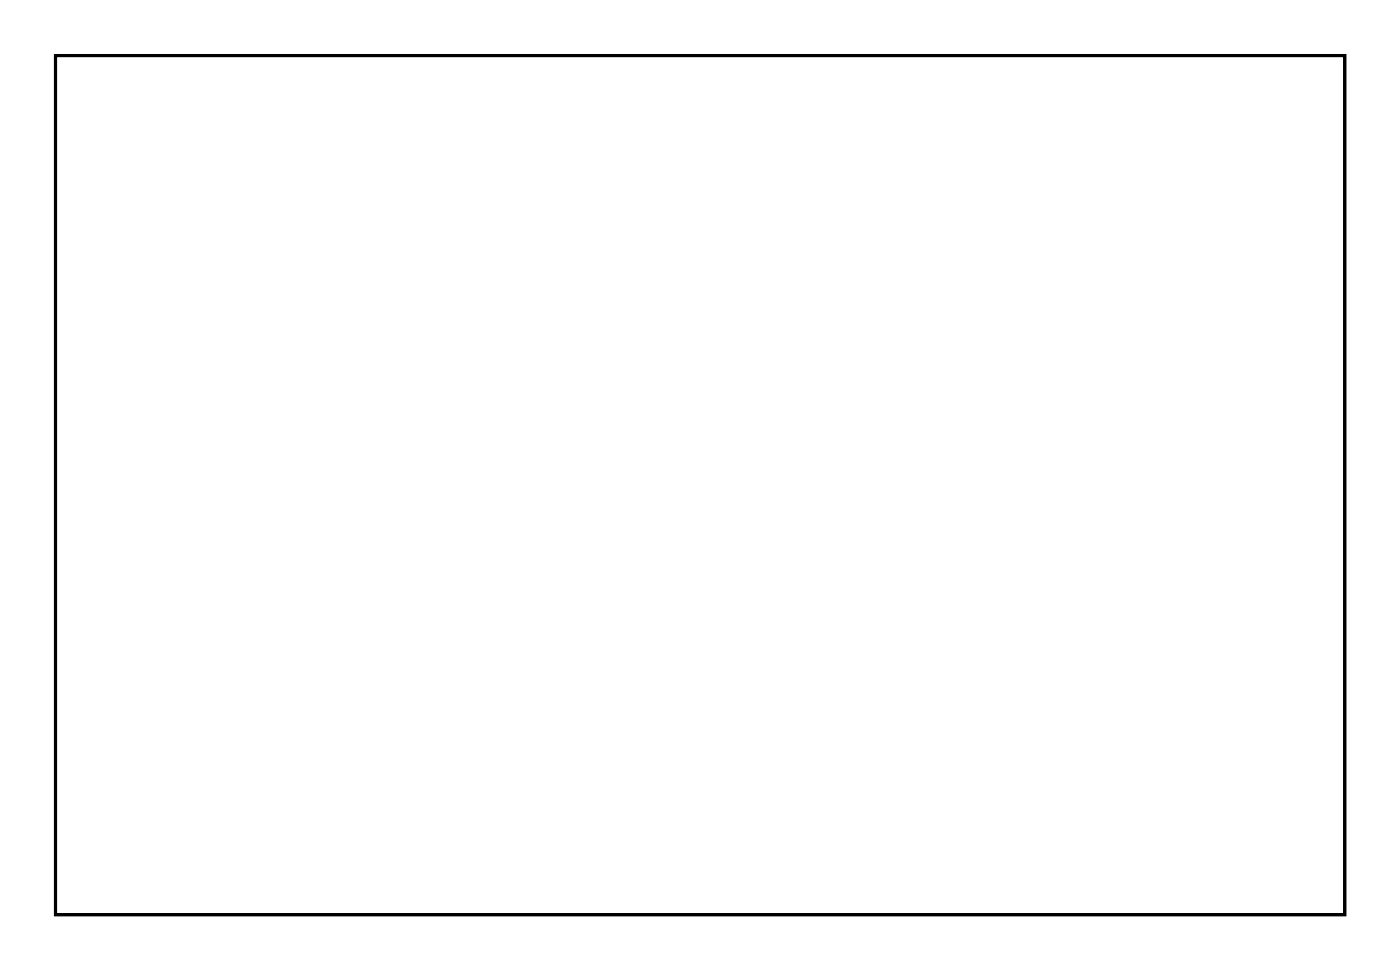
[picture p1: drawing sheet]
<svg xmlns="http://www.w3.org/2000/svg" width="92mm" height="63mm" viewBox="0 0 92 63" stroke-linecap="round" stroke-linejoin="round" font-family="sans-serif">
<path d="M3.6 3.6h84.5v56.3h-84.5z" fill="none" stroke="#000" stroke-width=".2"/>
<path d="M3.6 3.6v56.3h84.5v-56.3zM3.6 3.6h84.5v56.3h-84.5z" fill="#000"/>
<path d="M51.8 14.2h1.4v1.4h-1.4z" fill="#fff"/>
<path d="M51.8 14.2h1.4v1.4h-1.4z" fill="none" stroke="#fff" stroke-width=".76" stroke-linecap="butt"/>
<circle cx="52.5" cy="14.9" r=".7" fill="#fff"/>
<circle cx="52.5" cy="14.9" r=".7" fill="none" stroke="#fff" stroke-width=".76" stroke-linecap="butt"/>
<circle cx="44.8" cy="14.9" r=".7" fill="#fff"/>
<circle cx="44.8" cy="14.9" r=".7" fill="none" stroke="#fff" stroke-width=".76" stroke-linecap="butt"/>
<circle cx="52.5" cy="17.4" r=".7" fill="#fff"/>
<circle cx="52.5" cy="17.4" r=".7" fill="none" stroke="#fff" stroke-width=".76" stroke-linecap="butt"/>
<circle cx="44.8" cy="17.4" r=".7" fill="#fff"/>
<circle cx="44.8" cy="17.4" r=".7" fill="none" stroke="#fff" stroke-width=".76" stroke-linecap="butt"/>
<circle cx="52.5" cy="20" r=".7" fill="#fff"/>
<circle cx="52.5" cy="20" r=".7" fill="none" stroke="#fff" stroke-width=".76" stroke-linecap="butt"/>
<circle cx="44.8" cy="20" r=".7" fill="#fff"/>
<circle cx="44.8" cy="20" r=".7" fill="none" stroke="#fff" stroke-width=".76" stroke-linecap="butt"/>
<circle cx="52.5" cy="22.5" r=".7" fill="#fff"/>
<circle cx="52.5" cy="22.5" r=".7" fill="none" stroke="#fff" stroke-width=".76" stroke-linecap="butt"/>
<circle cx="44.8" cy="22.5" r=".7" fill="#fff"/>
<circle cx="44.8" cy="22.5" r=".7" fill="none" stroke="#fff" stroke-width=".76" stroke-linecap="butt"/>
<circle cx="52.5" cy="25" r=".7" fill="#fff"/>
<circle cx="52.5" cy="25" r=".7" fill="none" stroke="#fff" stroke-width=".76" stroke-linecap="butt"/>
<circle cx="44.8" cy="25" r=".7" fill="#fff"/>
<circle cx="44.8" cy="25" r=".7" fill="none" stroke="#fff" stroke-width=".76" stroke-linecap="butt"/>
<circle cx="52.5" cy="27.6" r=".7" fill="#fff"/>
<circle cx="52.5" cy="27.6" r=".7" fill="none" stroke="#fff" stroke-width=".76" stroke-linecap="butt"/>
<circle cx="44.8" cy="27.6" r=".7" fill="#fff"/>
<circle cx="44.8" cy="27.6" r=".7" fill="none" stroke="#fff" stroke-width=".76" stroke-linecap="butt"/>
<circle cx="52.5" cy="30.1" r=".7" fill="#fff"/>
<circle cx="52.5" cy="30.1" r=".7" fill="none" stroke="#fff" stroke-width=".76" stroke-linecap="butt"/>
<circle cx="44.8" cy="30.1" r=".7" fill="#fff"/>
<circle cx="44.8" cy="30.1" r=".7" fill="none" stroke="#fff" stroke-width=".76" stroke-linecap="butt"/>
<circle cx="42.3" cy="50.4" r=".7" fill="#fff"/>
<circle cx="42.3" cy="50.4" r=".7" fill="none" stroke="#fff" stroke-width=".76" stroke-linecap="butt"/>
<circle cx="52.5" cy="50.4" r=".7" fill="#fff"/>
<circle cx="52.5" cy="50.4" r=".7" fill="none" stroke="#fff" stroke-width=".76" stroke-linecap="butt"/>
<circle cx="27.1" cy="22.5" r=".7" fill="#fff"/>
<circle cx="27.1" cy="22.5" r=".7" fill="none" stroke="#fff" stroke-width=".76" stroke-linecap="butt"/>
<circle cx="27.1" cy="12.3" r=".7" fill="#fff"/>
<circle cx="27.1" cy="12.3" r=".7" fill="none" stroke="#fff" stroke-width=".76" stroke-linecap="butt"/>
<circle cx="34.7" cy="12.3" r=".6" fill="#fff"/>
<circle cx="34.7" cy="12.3" r=".6" fill="none" stroke="#fff" stroke-width=".65" stroke-linecap="butt"/>
<path d="M34.1 11.7h1.2v1.2h-1.2z" fill="#fff"/>
<path d="M34.1 11.7h1.2v1.2h-1.2z" fill="none" stroke="#fff" stroke-width=".65" stroke-linecap="butt"/>
<circle cx="34.7" cy="9.8" r=".6" fill="#fff"/>
<circle cx="34.7" cy="9.8" r=".6" fill="none" stroke="#fff" stroke-width=".65" stroke-linecap="butt"/>
<circle cx="27.1" cy="30.1" r=".64" fill="#fff"/>
<circle cx="27.1" cy="30.1" r=".64" fill="none" stroke="#fff" stroke-width=".76" stroke-linecap="butt"/>
<circle cx="27.1" cy="27.6" r=".64" fill="#fff"/>
<circle cx="27.1" cy="27.6" r=".64" fill="none" stroke="#fff" stroke-width=".76" stroke-linecap="butt"/>
<circle cx="67.7" cy="22.4" r=".64" fill="#fff"/>
<circle cx="67.7" cy="22.4" r=".64" fill="none" stroke="#fff" stroke-width=".76" stroke-linecap="butt"/>
<circle cx="65.2" cy="22.4" r=".64" fill="#fff"/>
<circle cx="65.2" cy="22.4" r=".64" fill="none" stroke="#fff" stroke-width=".76" stroke-linecap="butt"/>
<path d="M67 44.6h1.5v1.5h-1.5z" fill="#fff"/>
<path d="M67 44.6h1.5v1.5h-1.5z" fill="none" stroke="#fff" stroke-width=".76" stroke-linecap="butt"/>
<circle cx="67.7" cy="45.3" r=".74" fill="#fff"/>
<circle cx="67.7" cy="45.3" r=".74" fill="none" stroke="#fff" stroke-width=".76" stroke-linecap="butt"/>
<circle cx="65.2" cy="45.3" r=".74" fill="#fff"/>
<circle cx="65.2" cy="45.3" r=".74" fill="none" stroke="#fff" stroke-width=".76" stroke-linecap="butt"/>
<path d="M28.9 39.5h1.4v1.5h-1.4z" fill="#fff"/>
<path d="M28.9 39.5h1.4v1.5h-1.4z" fill="none" stroke="#fff" stroke-width=".76" stroke-linecap="butt"/>
<circle cx="29.6" cy="40.2" r=".74" fill="#fff"/>
<circle cx="29.6" cy="40.2" r=".74" fill="none" stroke="#fff" stroke-width=".76" stroke-linecap="butt"/>
<circle cx="29.6" cy="37.7" r=".74" fill="#fff"/>
<circle cx="29.6" cy="37.7" r=".74" fill="none" stroke="#fff" stroke-width=".76" stroke-linecap="butt"/>
<circle cx="57.6" cy="37.7" r=".64" fill="#fff"/>
<circle cx="57.6" cy="37.7" r=".64" fill="none" stroke="#fff" stroke-width=".76" stroke-linecap="butt"/>
<circle cx="60.1" cy="37.7" r=".64" fill="#fff"/>
<circle cx="60.1" cy="37.7" r=".64" fill="none" stroke="#fff" stroke-width=".76" stroke-linecap="butt"/>
<path d="M59.4 26.8h1.4v1.5h-1.4z" fill="#fff"/>
<path d="M59.4 26.8h1.4v1.5h-1.4z" fill="none" stroke="#fff" stroke-width=".76" stroke-linecap="butt"/>
<circle cx="60.1" cy="27.5" r=".74" fill="#fff"/>
<circle cx="60.1" cy="27.5" r=".74" fill="none" stroke="#fff" stroke-width=".76" stroke-linecap="butt"/>
<path d="M67 33.4h1.5v1.6h-1.5z" fill="#fff"/>
<path d="M67 33.4h1.5v1.6h-1.5z" fill="none" stroke="#fff" stroke-width=".76" stroke-linecap="butt"/>
<circle cx="67.7" cy="34.2" r=".76" fill="#fff"/>
<circle cx="67.7" cy="34.2" r=".76" fill="none" stroke="#fff" stroke-width=".76" stroke-linecap="butt"/>
<circle cx="67.7" cy="37.7" r=".76" fill="#fff"/>
<circle cx="67.7" cy="37.7" r=".76" fill="none" stroke="#fff" stroke-width=".76" stroke-linecap="butt"/>
<circle cx="39.8" cy="45.3" r=".64" fill="#fff"/>
<circle cx="39.8" cy="45.3" r=".64" fill="none" stroke="#fff" stroke-width=".51"/>
<path d="M39.2 44l-.2 .6v1.5a.76 .76 0 0 0 .8 .8 .76 .76 0 0 0 .7-.8v-1.5a.76 .76 0 0 0-.4-.7 .76 .76 0 0 0-.9 .1zM39.3 45.3a.51 .51 0 0 1 1 0 .51 .51 0 0 1-1 0z" fill="#fff"/>
<g fill="none" stroke="#fff" stroke-width=".25">
<path d="M39.2 44a.76 .76 0 0 1 .9-.1 .76 .76 0 0 1 .4 .7v1.5a.76 .76 0 0 1-.7 .8 .76 .76 0 0 1-.8-.8v-1.5z"/>
<circle cx="39.8" cy="45.3" r=".51"/>
</g>
<circle cx="37.2" cy="45.3" r=".64" fill="#fff"/>
<circle cx="37.2" cy="45.3" r=".64" fill="none" stroke="#fff" stroke-width=".51"/>
<path d="M36.7 44l-.2 .6v1.5a.76 .76 0 0 0 .7 .8 .76 .76 0 0 0 .8-.8v-1.5a.76 .76 0 0 0-.5-.7 .76 .76 0 0 0-.8 .1zM36.7 45.3a.55 .55 0 0 1 1.1 0 .55 .55 0 0 1-1.1 0z" fill="#fff"/>
<g fill="none" stroke="#fff" stroke-width=".25">
<path d="M36.7 44a.76 .76 0 0 1 .8-.1 .76 .76 0 0 1 .5 .7v1.5a.76 .76 0 0 1-.8 .8 .76 .76 0 0 1-.7-.8v-1.5z"/>
<circle cx="37.2" cy="45.3" r=".51"/>
</g>
<circle cx="34.7" cy="45.3" r=".64" fill="#fff"/>
<circle cx="34.7" cy="45.3" r=".64" fill="none" stroke="#fff" stroke-width=".51"/>
<path d="M34.2 44l-.3 .6v1.5a.76 .76 0 0 0 .8 .8 .76 .76 0 0 0 .8-.8v-1.5a.76 .76 0 0 0-.5-.7 .76 .76 0 0 0-.8 .1zM34.2 45.3a.51 .51 0 0 1 1 0 .51 .51 0 0 1-1 0z" fill="#fff"/>
<g fill="none" stroke="#fff" stroke-width=".25">
<path d="M34.2 44a.76 .76 0 0 1 .8-.1 .76 .76 0 0 1 .5 .7v1.5a.76 .76 0 0 1-.8 .8 .76 .76 0 0 1-.8-.8v-1.5z"/>
<circle cx="34.7" cy="45.3" r=".51"/>
</g>
<circle cx="37.2" cy="30.3" r="1.65" fill="#fff"/>
<circle cx="37.2" cy="30.3" r="1.65" fill="none" stroke="#fff" stroke-width=".25"/>
</svg>
